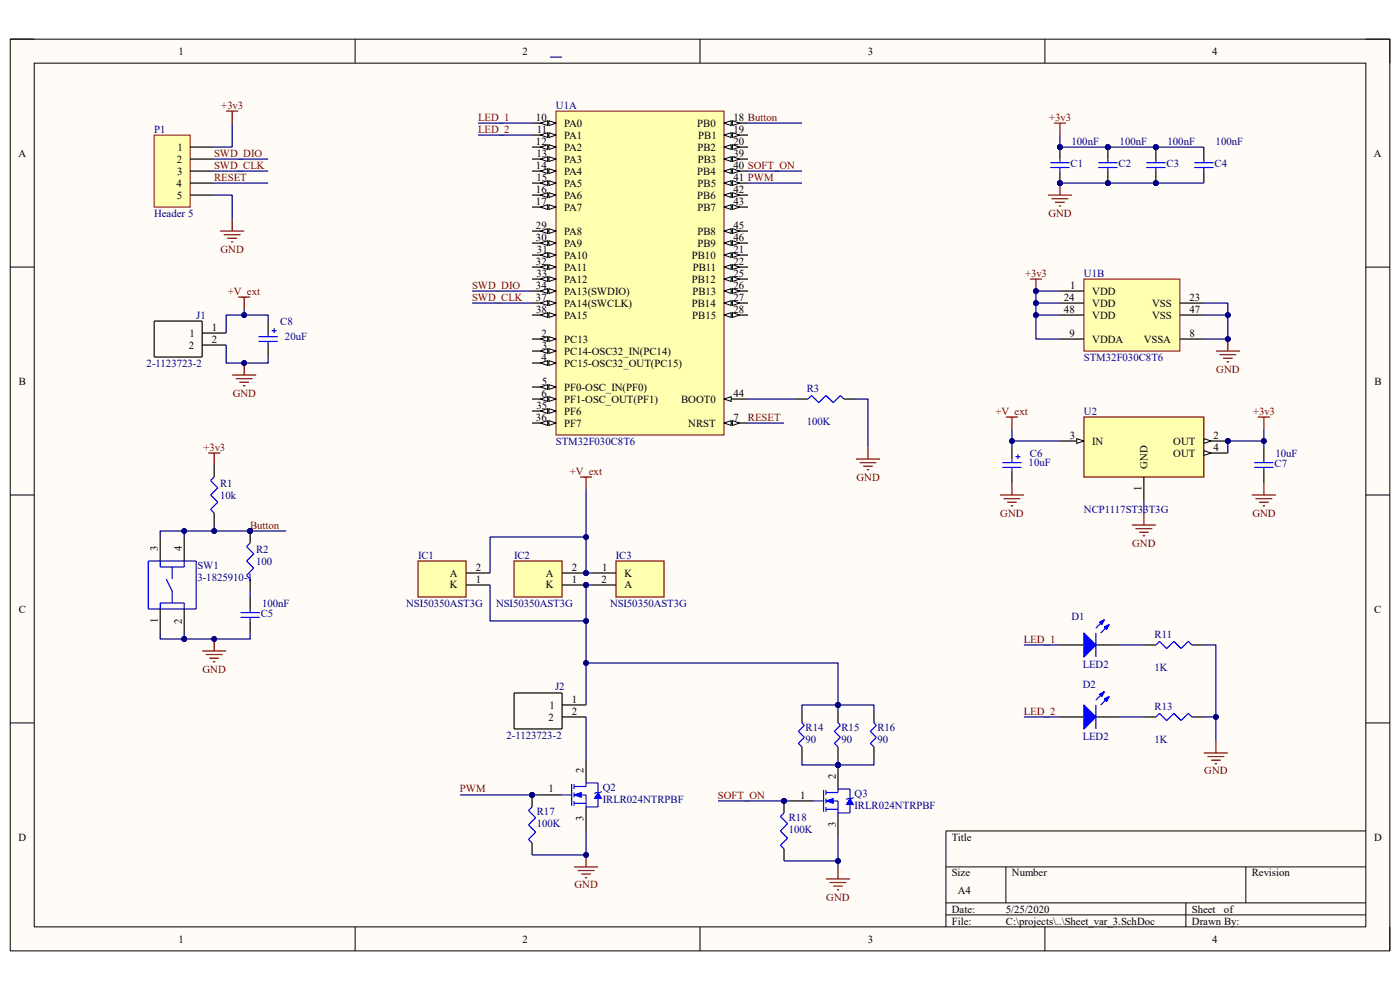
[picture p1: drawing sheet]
<svg xmlns="http://www.w3.org/2000/svg" width="297mm" height="210mm" viewBox="0 0 297 210" stroke-linecap="round" stroke-linejoin="round" font-family="sans-serif">
<defs><g id="words">
<g font-size="2.3">
<text x="37.9" y="11.6">1</text>
<text x="110.9" y="11.6">2</text>
<text x="184.1" y="11.6">3</text>
<text x="257.2" y="11.6">4</text>
<text x="113.7" y="25.6">10</text>
<text x="113.9" y="28.2">11</text>
<text x="119.7" y="26.9">PA0</text>
<text x="119.7" y="29.4">PA1</text>
<text x="147.9" y="26.9">PB0</text>
<text x="148.1" y="29.4">PB1</text>
<text x="155.6" y="25.6">18 Button</text>
<text x="155.6" y="28.2">19</text>
<text x="3.9" y="33.2">A</text>
<text x="37.5" y="34.5">2</text>
<text x="37.7" y="32">1</text>
<text x="113.7" y="30.7">12</text>
<text x="113.7" y="35.8">14</text>
<text x="113.8" y="33.2">13</text>
<text x="119.7" y="32">PA2</text>
<text x="119.7" y="34.5">PA3</text>
<text x="148" y="32">PB2</text>
<text x="148" y="34.5">PB3</text>
<text x="155.6" y="30.7">20</text>
<text x="155.6" y="33.2">39</text>
<text x="155.6" y="35.8">40 SOFT_ON</text>
<text x="291.5" y="33.2">A</text>
<text x="37.5" y="39.6">4</text>
<text x="37.6" y="37">3</text>
<text x="113.7" y="40.9">16</text>
<text x="113.8" y="38.3">15</text>
<text x="119.7" y="37">PA4</text>
<text x="119.7" y="39.6">PA5</text>
<text x="147.9" y="37">PB4</text>
<text x="148" y="39.6">PB5</text>
<text x="155.6" y="38.3">41 PWM</text>
<text x="155.6" y="40.9">42</text>
<text x="37.5" y="42.2">5</text>
<text x="113.7" y="43.4">17</text>
<text x="119.7" y="42.2">PA6</text>
<text x="119.7" y="44.7">PA7</text>
<text x="147.9" y="42.2">PB6</text>
<text x="148" y="44.7">PB7</text>
<text x="155.6" y="43.4">43</text>
<text x="113.7" y="48.5">29</text>
<text x="113.7" y="51.1">30</text>
<text x="113.9" y="53.6">31</text>
<text x="119.7" y="49.8">PA8</text>
<text x="119.7" y="52.3">PA9</text>
<text x="148" y="49.8">PB8</text>
<text x="148" y="52.3">PB9</text>
<text x="155.6" y="48.5">45</text>
<text x="155.6" y="51.1">46</text>
<text x="155.6" y="53.6">21</text>
<text x="113.7" y="56.1">32</text>
<text x="113.8" y="58.7">33</text>
<text x="119.7" y="54.9">PA10</text>
<text x="119.7" y="57.4">PA11</text>
<text x="119.7" y="59.9">PA12</text>
<text x="146.8" y="54.9">PB10</text>
<text x="146.8" y="59.9">PB12</text>
<text x="147" y="57.4">PB11</text>
<text x="155.6" y="56.1">22</text>
<text x="155.6" y="58.7">25</text>
<text x="113.7" y="61.3">34</text>
<text x="113.7" y="63.8">37</text>
<text x="119.7" y="62.5">PA13(SWDIO)</text>
<text x="119.7" y="65.1">PA14(SWCLK)</text>
<text x="146.8" y="65.1">PB14</text>
<text x="146.9" y="62.5">PB13</text>
<text x="155.6" y="61.3">26</text>
<text x="155.6" y="63.8">27</text>
<text x="225.7" y="63.8">24</text>
<text x="227" y="61.3">1</text>
<text x="231.7" y="62.5">VDD</text>
<text x="231.7" y="65.1">VDD</text>
<text x="244.4" y="65.1">VSS</text>
<text x="252.3" y="63.8">23</text>
<text x="40.2" y="71.4">1</text>
<text x="44.9" y="70.1">1</text>
<text x="113.7" y="66.3">38</text>
<text x="114.9" y="71.4">2</text>
<text x="119.7" y="67.6">PA15</text>
<text x="146.9" y="67.6">PB15</text>
<text x="155.6" y="66.3">28</text>
<text x="225.7" y="66.3">48</text>
<text x="226.9" y="71.4">9</text>
<text x="231.7" y="67.6">VDD</text>
<text x="244.4" y="67.6">VSS</text>
<text x="252.3" y="66.3">47</text>
<text x="252.3" y="71.4">8</text>
<text x="40" y="74">2</text>
<text x="44.9" y="72.7">2</text>
<text x="114.9" y="76.5">4</text>
<text x="115" y="74">3</text>
<text x="119.7" y="72.7">PC13</text>
<text x="119.7" y="75.2">PC14-OSC32_IN(PC14)</text>
<text x="119.7" y="77.8">PC15-OSC32_OUT(PC15)</text>
<text x="231.7" y="72.7">VDDA</text>
<text x="242.7" y="72.7">VSSA</text>
<text x="4" y="81.6">B</text>
<text x="114.9" y="81.6">5</text>
<text x="119.7" y="82.9">PF0-OSC_IN(PF0)</text>
<text x="291.6" y="81.6">B</text>
<text x="113.7" y="89.2">36</text>
<text x="113.8" y="86.7">35</text>
<text x="114.9" y="84.2">6</text>
<text x="119.7" y="85.4">PF1-OSC_OUT(PF1)</text>
<text x="119.7" y="88">PF6</text>
<text x="144.5" y="85.4">BOOT0</text>
<text x="155.6" y="84.2">44</text>
<text x="155.6" y="89.2">7</text>
<text x="119.7" y="90.5">PF7</text>
<text x="146" y="90.5">NRST</text>
<text x="226.9" y="93">3</text>
<text x="231.7" y="94.3">IN</text>
<text x="248.9" y="94.3">OUT</text>
<text x="257.4" y="93">2</text>
<text x="257.4" y="95.6">4</text>
<text x="243.5" y="99.4" transform="rotate(-90 243.5 99.4)">GND</text>
<text x="248.9" y="96.9">OUT</text>
<text x="242.2" y="104.1" transform="rotate(-90 242.2 104.1)">1</text>
<text x="33.5" y="117" transform="rotate(-90 33.5 117)">3</text>
<text x="38.6" y="117" transform="rotate(-90 38.6 117)">4</text>
<text x="95.4" y="124.8">K</text>
<text x="95.5" y="122.3">A</text>
<text x="100.9" y="123.6">1</text>
<text x="100.9" y="121">2</text>
<text x="115.8" y="124.8">K</text>
<text x="115.8" y="122.3">A</text>
<text x="121.3" y="123.6">1</text>
<text x="121.3" y="121">2</text>
<text x="127.6" y="123.6">2</text>
<text x="127.8" y="121">1</text>
<text x="132.5" y="122.3">K</text>
<text x="132.5" y="124.8">A</text>
<text x="4" y="130">C</text>
<text x="291.5" y="130">C</text>
<text x="33.5" y="132.1" transform="rotate(-90 33.5 132.1)">1</text>
<text x="38.6" y="132.3" transform="rotate(-90 38.6 132.3)">2</text>
<text x="121.3" y="149.1">1</text>
<text x="116.4" y="152.9">2</text>
<text x="116.6" y="150.3">1</text>
<text x="121.3" y="151.6">2</text>
<text x="123.8" y="164" transform="rotate(-90 123.8 164)">2</text>
<text x="177.3" y="165.3" transform="rotate(-90 177.3 165.3)">2</text>
<text x="116.3" y="168.1">1</text>
<text x="169.8" y="169.4">1</text>
<text x="3.9" y="178.3">D</text>
<text x="123.8" y="174.2" transform="rotate(-90 123.8 174.2)">3</text>
<text x="177.3" y="175.4" transform="rotate(-90 177.3 175.4)">3</text>
<text x="201.9" y="178.3">Title</text>
<text x="291.5" y="178.3">D</text>
<text x="201.9" y="185.9">Size</text>
<text x="214.7" y="185.9">Number</text>
<text x="265.5" y="185.9">Revision</text>
<text x="203.2" y="189.7">A4</text>
<text x="201.9" y="193.6">Date:</text>
<text x="201.9" y="196.1">File:</text>
<text x="213.4" y="193.6">5/25/2020</text>
<text x="213.4" y="196.1">C:\projects\..\Sheet_var_3.SchDoc</text>
<text x="252.9" y="193.6">Sheet</text>
<text x="252.9" y="196.1">Drawn By:</text>
<text x="259.7" y="193.6">of</text>
<text x="37.9" y="199.9">1</text>
<text x="110.9" y="199.9">2</text>
<text x="184.1" y="199.9">3</text>
<text x="257.2" y="199.9">4</text>
</g>
<g font-size="2.3" fill="#800000">
<text x="46.9" y="23.1">+3v3</text>
<text x="101.4" y="25.6">LED_1</text>
<text x="101.4" y="28.2">LED_2</text>
<text x="222.6" y="25.6">+3v3</text>
<text x="45.4" y="33.2">SWD_DIO</text>
<text x="45.4" y="35.8">SWD_CLK</text>
<text x="45.4" y="38.3">RESET</text>
<text x="222.4" y="46">GND</text>
<text x="46.8" y="53.6">GND</text>
<text x="217.5" y="58.7">+3v3</text>
<text x="48.3" y="62.5">+V_ext</text>
<text x="100.2" y="63.8">SWD_CLK</text>
<text x="100.2" y="61.3">SWD_DIO</text>
<text x="258" y="79">GND</text>
<text x="49.4" y="84.2">GND</text>
<text x="158.7" y="89.2">RESET</text>
<text x="211.2" y="88">+V_ext</text>
<text x="265.9" y="88">+3v3</text>
<text x="43.1" y="95.6">+3v3</text>
<text x="120.9" y="100.7">+V_ext</text>
<text x="181.7" y="101.9">GND</text>
<text x="53" y="112.1">Button</text>
<text x="212.2" y="109.6">GND</text>
<text x="265.7" y="109.6">GND</text>
<text x="240.2" y="116">GND</text>
<text x="217.2" y="136.3">LED_1</text>
<text x="43" y="142.7">GND</text>
<text x="217.2" y="151.6">LED_2</text>
<text x="255.5" y="164.3">GND</text>
<text x="97.6" y="168.1">PWM</text>
<text x="152.3" y="169.4">SOFT_ON</text>
<text x="121.9" y="188.5">GND</text>
<text x="175.3" y="191.1">GND</text>
</g>
<g font-size="2.3" fill="#000080">
<text x="117.9" y="23.1">U1A</text>
<text x="32.7" y="28.2">P1</text>
<text x="227.1" y="35.5">C1</text>
<text x="227.3" y="30.8">100nF</text>
<text x="237.3" y="35.5">C2</text>
<text x="237.5" y="30.8">100nF</text>
<text x="247.5" y="35.5">C3</text>
<text x="247.7" y="30.8">100nF</text>
<text x="257.7" y="35.5">C4</text>
<text x="257.9" y="30.8">100nF</text>
<text x="32.7" y="46">Header 5</text>
<text x="230" y="58.7">U1B</text>
<text x="41.6" y="67.6">J1</text>
<text x="59.4" y="68.9">C8</text>
<text x="31.1" y="77.8">2-1123723-2</text>
<text x="60.5" y="72.2">20uF</text>
<text x="230" y="76.5">STM32F030C8T6</text>
<text x="171.2" y="83.1">R3</text>
<text x="230" y="88">U2</text>
<text x="117.9" y="94.3">STM32F030C8T6</text>
<text x="171.2" y="90.3">100K</text>
<text x="218.2" y="98.9">10uF</text>
<text x="218.5" y="96.9">C6</text>
<text x="270.4" y="99.1">C7</text>
<text x="270.6" y="96.9">10uF</text>
<text x="46.7" y="105.8">10k</text>
<text x="46.7" y="103.2">R1</text>
<text x="230" y="108.8">NCP1117ST33T3G</text>
<text x="54.3" y="119.8">100</text>
<text x="54.3" y="117.2">R2</text>
<text x="88.7" y="118.5">IC1</text>
<text x="109.1" y="118.5">IC2</text>
<text x="130.7" y="118.5">IC3</text>
<text x="41.9" y="120.8">SW1</text>
<text x="41.9" y="123.3">3-1825910-1</text>
<text x="55.3" y="131">C5</text>
<text x="55.6" y="128.7">100nF</text>
<text x="86.1" y="128.7">NSI50350AST3G</text>
<text x="105.2" y="128.7">NSI50350AST3G</text>
<text x="129.4" y="128.7">NSI50350AST3G</text>
<text x="227.3" y="131.4">D1</text>
<text x="244.9" y="135.3">R11</text>
<text x="229.7" y="141.6">LED2</text>
<text x="244.9" y="142.4">1K</text>
<text x="117.8" y="146.5">J2</text>
<text x="229.7" y="146">D2</text>
<text x="170.9" y="155.2">R14</text>
<text x="178.5" y="155.2">R15</text>
<text x="186.1" y="155.2">R16</text>
<text x="244.9" y="150.6">R13</text>
<text x="107.4" y="156.7">2-1123723-2</text>
<text x="170.9" y="157.7">90</text>
<text x="178.5" y="157.7">90</text>
<text x="186.1" y="157.7">90</text>
<text x="229.7" y="156.9">LED2</text>
<text x="244.9" y="157.7">1K</text>
<text x="127.9" y="167.9">Q2</text>
<text x="113.9" y="173">R17</text>
<text x="127.9" y="170.4">IRLR024NTRPBF</text>
<text x="181.3" y="169.2">Q3</text>
<text x="181.3" y="171.7">IRLR024NTRPBF</text>
<text x="113.9" y="175.5">100K</text>
<text x="167.3" y="176.8">100K</text>
<text x="167.3" y="174.2">R18</text>
</g>
</g></defs>
<path d="M2.2 8.3h292.7v193.4h-292.7z" fill-rule="evenodd" fill="#fffcf8"/>
<path d="M2.2 8.3h292.7v193.4h-292.7z" fill="none" stroke="#000" stroke-width=".21"/>
<path d="M7.3 13.4h282.5v183.2h-282.5z" fill-rule="evenodd" fill="#fffcf8"/>
<g fill="none" stroke="#000" stroke-width=".21">
<path d="M2.2 8.3h5.1M7.3 13.4h282.5v183.2h-282.5zM75.3 8.3v5.1M148.5 8.3v5.1M221.7 8.3v5.1M289.8 8.3h5.1v5.1M2.2 56.7h5.1M289.8 56.7h5.1M2.2 105h5.1M289.8 105h5.1M2.2 153.4h5.1M289.8 153.4h5.1"/>
<path d="M289.8 176.3h-89.1v20.3M75.3 196.6v5.1M148.5 196.6v5.1M200.7 183.9h89.1M200.7 191.5h89.1M200.7 194.1h89.1M213.4 183.9v7.6M221.7 196.6v5.1M251.6 191.5v5.1M264.3 183.9v7.6M294.9 196.6v5.1"/>
</g>
<path d="M118 23.6h35.6v68.7h-35.6z" fill-rule="evenodd" fill="#ffffb0"/>
<path d="M118 23.6h35.6v68.7h-35.6z" fill="none" stroke="#800000" stroke-width=".21"/>
<path d="M112.9 26.1h5.1" fill="none" stroke="#000" stroke-width=".25"/>
<path d="M116.4 25.6l1.6 .5-1.6 .5z" fill="#f8fcff"/>
<path d="M116.4 25.6l1.6 .5-1.6 .5z" fill="none" stroke="#000" stroke-width=".21"/>
<path d="M114.7 26.1l1.5-.5v1z" fill="#f8fcff"/>
<path d="M114.7 26.1l1.5-.5v1z" fill="none" stroke="#000" stroke-width=".21"/>
<path d="M112.9 28.7h5.1" fill="none" stroke="#000" stroke-width=".25"/>
<path d="M116.4 28.2l1.6 .5-1.6 .5z" fill="#f8fcff"/>
<path d="M116.4 28.2l1.6 .5-1.6 .5z" fill="none" stroke="#000" stroke-width=".21"/>
<path d="M114.7 28.7l1.5-.5v1z" fill="#f8fcff"/>
<path d="M114.7 28.7l1.5-.5v1z" fill="none" stroke="#000" stroke-width=".21"/>
<path d="M112.9 31.2h5.1" fill="none" stroke="#000" stroke-width=".25"/>
<path d="M116.4 30.7l1.6 .5-1.6 .5z" fill="#f8fcff"/>
<path d="M116.4 30.7l1.6 .5-1.6 .5z" fill="none" stroke="#000" stroke-width=".21"/>
<path d="M114.7 31.2l1.5-.5v1z" fill="#f8fcff"/>
<path d="M114.7 31.2l1.5-.5v1z" fill="none" stroke="#000" stroke-width=".21"/>
<path d="M112.9 33.8h5.1" fill="none" stroke="#000" stroke-width=".25"/>
<path d="M116.4 33.2l1.6 .6-1.6 .5z" fill="#f8fcff"/>
<path d="M116.4 33.2l1.6 .6-1.6 .5z" fill="none" stroke="#000" stroke-width=".21"/>
<path d="M114.7 33.8l1.5-.6v1.1z" fill="#f8fcff"/>
<path d="M114.7 33.8l1.5-.6v1.1z" fill="none" stroke="#000" stroke-width=".21"/>
<path d="M112.9 36.3h5.1" fill="none" stroke="#000" stroke-width=".25"/>
<path d="M116.4 35.8l1.6 .5-1.6 .5z" fill="#f8fcff"/>
<path d="M116.4 35.8l1.6 .5-1.6 .5z" fill="none" stroke="#000" stroke-width=".21"/>
<path d="M114.7 36.3l1.5-.5v1z" fill="#f8fcff"/>
<path d="M114.7 36.3l1.5-.5v1z" fill="none" stroke="#000" stroke-width=".21"/>
<path d="M112.9 38.8h5.1" fill="none" stroke="#000" stroke-width=".25"/>
<path d="M116.4 38.3l1.6 .5-1.6 .5z" fill="#f8fcff"/>
<path d="M116.4 38.3l1.6 .5-1.6 .5z" fill="none" stroke="#000" stroke-width=".21"/>
<path d="M114.7 38.8l1.5-.5v1z" fill="#f8fcff"/>
<path d="M114.7 38.8l1.5-.5v1z" fill="none" stroke="#000" stroke-width=".21"/>
<path d="M112.9 41.4h5.1" fill="none" stroke="#000" stroke-width=".25"/>
<path d="M116.4 40.9l1.6 .5-1.6 .5z" fill="#f8fcff"/>
<path d="M116.4 40.9l1.6 .5-1.6 .5z" fill="none" stroke="#000" stroke-width=".21"/>
<path d="M114.7 41.4l1.5-.5v1z" fill="#f8fcff"/>
<path d="M114.7 41.4l1.5-.5v1z" fill="none" stroke="#000" stroke-width=".21"/>
<path d="M112.9 43.9h5.1" fill="none" stroke="#000" stroke-width=".25"/>
<path d="M116.4 43.4l1.6 .5-1.6 .5z" fill="#f8fcff"/>
<path d="M116.4 43.4l1.6 .5-1.6 .5z" fill="none" stroke="#000" stroke-width=".21"/>
<path d="M114.7 43.9l1.5-.5v1z" fill="#f8fcff"/>
<path d="M114.7 43.9l1.5-.5v1z" fill="none" stroke="#000" stroke-width=".21"/>
<path d="M112.9 49h5.1" fill="none" stroke="#000" stroke-width=".25"/>
<path d="M116.4 48.5l1.6 .5-1.6 .5z" fill="#f8fcff"/>
<path d="M116.4 48.5l1.6 .5-1.6 .5z" fill="none" stroke="#000" stroke-width=".21"/>
<path d="M114.7 49l1.5-.5v1z" fill="#f8fcff"/>
<path d="M114.7 49l1.5-.5v1z" fill="none" stroke="#000" stroke-width=".21"/>
<path d="M112.9 51.6h5.1" fill="none" stroke="#000" stroke-width=".25"/>
<path d="M116.4 51.1l1.6 .5-1.6 .5z" fill="#f8fcff"/>
<path d="M116.4 51.1l1.6 .5-1.6 .5z" fill="none" stroke="#000" stroke-width=".21"/>
<path d="M114.7 51.6l1.5-.5v1z" fill="#f8fcff"/>
<path d="M114.7 51.6l1.5-.5v1z" fill="none" stroke="#000" stroke-width=".21"/>
<path d="M112.9 54.1h5.1" fill="none" stroke="#000" stroke-width=".25"/>
<path d="M116.4 53.6l1.6 .5-1.6 .5z" fill="#f8fcff"/>
<path d="M116.4 53.6l1.6 .5-1.6 .5z" fill="none" stroke="#000" stroke-width=".21"/>
<path d="M114.7 54.1l1.5-.5v1z" fill="#f8fcff"/>
<path d="M114.7 54.1l1.5-.5v1z" fill="none" stroke="#000" stroke-width=".21"/>
<path d="M112.9 56.7h5.1" fill="none" stroke="#000" stroke-width=".25"/>
<path d="M116.4 56.1l1.6 .6-1.6 .5z" fill="#f8fcff"/>
<path d="M116.4 56.1l1.6 .6-1.6 .5z" fill="none" stroke="#000" stroke-width=".21"/>
<path d="M114.7 56.7l1.5-.6v1.1z" fill="#f8fcff"/>
<path d="M114.7 56.7l1.5-.6v1.1z" fill="none" stroke="#000" stroke-width=".21"/>
<path d="M112.9 59.2h5.1" fill="none" stroke="#000" stroke-width=".25"/>
<path d="M116.4 58.7l1.6 .5-1.6 .5z" fill="#f8fcff"/>
<path d="M116.4 58.7l1.6 .5-1.6 .5z" fill="none" stroke="#000" stroke-width=".21"/>
<path d="M114.7 59.2l1.5-.5v1z" fill="#f8fcff"/>
<path d="M114.7 59.2l1.5-.5v1z" fill="none" stroke="#000" stroke-width=".21"/>
<path d="M112.9 61.7h5.1" fill="none" stroke="#000" stroke-width=".25"/>
<path d="M116.4 61.2l1.6 .5-1.6 .6z" fill="#f8fcff"/>
<path d="M116.4 61.2l1.6 .5-1.6 .6z" fill="none" stroke="#000" stroke-width=".21"/>
<path d="M114.7 61.7l1.5-.5v1.1z" fill="#f8fcff"/>
<path d="M114.7 61.7l1.5-.5v1.1z" fill="none" stroke="#000" stroke-width=".21"/>
<path d="M112.9 64.3h5.1" fill="none" stroke="#000" stroke-width=".25"/>
<path d="M116.4 63.8l1.6 .5-1.6 .5z" fill="#f8fcff"/>
<path d="M116.4 63.8l1.6 .5-1.6 .5z" fill="none" stroke="#000" stroke-width=".21"/>
<path d="M114.7 64.3l1.5-.5v1z" fill="#f8fcff"/>
<path d="M114.7 64.3l1.5-.5v1z" fill="none" stroke="#000" stroke-width=".21"/>
<path d="M112.9 66.8h5.1" fill="none" stroke="#000" stroke-width=".25"/>
<path d="M116.4 66.3l1.6 .5-1.6 .5z" fill="#f8fcff"/>
<path d="M116.4 66.3l1.6 .5-1.6 .5z" fill="none" stroke="#000" stroke-width=".21"/>
<path d="M114.7 66.8l1.5-.5v1z" fill="#f8fcff"/>
<path d="M114.7 66.8l1.5-.5v1z" fill="none" stroke="#000" stroke-width=".21"/>
<path d="M153.6 26.1h5.1" fill="none" stroke="#000" stroke-width=".25"/>
<path d="M153.6 26.1l1.5-.5v1z" fill="#f8fcff"/>
<path d="M153.6 26.1l1.5-.5v1z" fill="none" stroke="#000" stroke-width=".21"/>
<path d="M155.4 25.6l1.5 .5-1.5 .5z" fill="#f8fcff"/>
<path d="M155.4 25.6l1.5 .5-1.5 .5z" fill="none" stroke="#000" stroke-width=".21"/>
<path d="M153.6 28.7h5.1" fill="none" stroke="#000" stroke-width=".25"/>
<path d="M153.6 28.7l1.5-.5v1z" fill="#f8fcff"/>
<path d="M153.6 28.7l1.5-.5v1z" fill="none" stroke="#000" stroke-width=".21"/>
<path d="M155.4 28.2l1.5 .5-1.5 .5z" fill="#f8fcff"/>
<path d="M155.4 28.2l1.5 .5-1.5 .5z" fill="none" stroke="#000" stroke-width=".21"/>
<path d="M153.6 31.2h5.1" fill="none" stroke="#000" stroke-width=".25"/>
<path d="M153.6 31.2l1.5-.5v1z" fill="#f8fcff"/>
<path d="M153.6 31.2l1.5-.5v1z" fill="none" stroke="#000" stroke-width=".21"/>
<path d="M155.4 30.7l1.5 .5-1.5 .5z" fill="#f8fcff"/>
<path d="M155.4 30.7l1.5 .5-1.5 .5z" fill="none" stroke="#000" stroke-width=".21"/>
<path d="M153.6 33.8h5.1" fill="none" stroke="#000" stroke-width=".25"/>
<path d="M153.6 33.8l1.5-.6v1.1z" fill="#f8fcff"/>
<path d="M153.6 33.8l1.5-.6v1.1z" fill="none" stroke="#000" stroke-width=".21"/>
<path d="M155.4 33.2l1.5 .6-1.5 .5z" fill="#f8fcff"/>
<path d="M155.4 33.2l1.5 .6-1.5 .5z" fill="none" stroke="#000" stroke-width=".21"/>
<path d="M153.6 36.3h5.1" fill="none" stroke="#000" stroke-width=".25"/>
<path d="M153.6 36.3l1.5-.5v1z" fill="#f8fcff"/>
<path d="M153.6 36.3l1.5-.5v1z" fill="none" stroke="#000" stroke-width=".21"/>
<path d="M155.4 35.8l1.5 .5-1.5 .5z" fill="#f8fcff"/>
<path d="M155.4 35.8l1.5 .5-1.5 .5z" fill="none" stroke="#000" stroke-width=".21"/>
<path d="M153.6 38.8h5.1" fill="none" stroke="#000" stroke-width=".25"/>
<path d="M153.6 38.8l1.5-.5v1z" fill="#f8fcff"/>
<path d="M153.6 38.8l1.5-.5v1z" fill="none" stroke="#000" stroke-width=".21"/>
<path d="M155.4 38.3l1.5 .5-1.5 .5z" fill="#f8fcff"/>
<path d="M155.4 38.3l1.5 .5-1.5 .5z" fill="none" stroke="#000" stroke-width=".21"/>
<path d="M153.6 41.4h5.1" fill="none" stroke="#000" stroke-width=".25"/>
<path d="M153.6 41.4l1.5-.5v1z" fill="#f8fcff"/>
<path d="M153.6 41.4l1.5-.5v1z" fill="none" stroke="#000" stroke-width=".21"/>
<path d="M155.4 40.9l1.5 .5-1.5 .5z" fill="#f8fcff"/>
<path d="M155.4 40.9l1.5 .5-1.5 .5z" fill="none" stroke="#000" stroke-width=".21"/>
<path d="M153.6 43.9h5.1" fill="none" stroke="#000" stroke-width=".25"/>
<path d="M153.6 43.9l1.5-.5v1z" fill="#f8fcff"/>
<path d="M153.6 43.9l1.5-.5v1z" fill="none" stroke="#000" stroke-width=".21"/>
<path d="M155.4 43.4l1.5 .5-1.5 .5z" fill="#f8fcff"/>
<path d="M155.4 43.4l1.5 .5-1.5 .5z" fill="none" stroke="#000" stroke-width=".21"/>
<path d="M153.6 49h5.1" fill="none" stroke="#000" stroke-width=".25"/>
<path d="M153.6 49l1.5-.5v1z" fill="#f8fcff"/>
<path d="M153.6 49l1.5-.5v1z" fill="none" stroke="#000" stroke-width=".21"/>
<path d="M155.4 48.5l1.5 .5-1.5 .5z" fill="#f8fcff"/>
<path d="M155.4 48.5l1.5 .5-1.5 .5z" fill="none" stroke="#000" stroke-width=".21"/>
<path d="M153.6 51.6h5.1" fill="none" stroke="#000" stroke-width=".25"/>
<path d="M153.6 51.6l1.5-.5v1z" fill="#f8fcff"/>
<path d="M153.6 51.6l1.5-.5v1z" fill="none" stroke="#000" stroke-width=".21"/>
<path d="M155.4 51.1l1.5 .5-1.5 .5z" fill="#f8fcff"/>
<path d="M155.4 51.1l1.5 .5-1.5 .5z" fill="none" stroke="#000" stroke-width=".21"/>
<path d="M153.6 54.1h5.1" fill="none" stroke="#000" stroke-width=".25"/>
<path d="M153.6 54.1l1.5-.5v1z" fill="#f8fcff"/>
<path d="M153.6 54.1l1.5-.5v1z" fill="none" stroke="#000" stroke-width=".21"/>
<path d="M155.4 53.6l1.5 .5-1.5 .5z" fill="#f8fcff"/>
<path d="M155.4 53.6l1.5 .5-1.5 .5z" fill="none" stroke="#000" stroke-width=".21"/>
<path d="M153.6 56.7h5.1" fill="none" stroke="#000" stroke-width=".25"/>
<path d="M153.6 56.7l1.5-.6v1.1z" fill="#f8fcff"/>
<path d="M153.6 56.7l1.5-.6v1.1z" fill="none" stroke="#000" stroke-width=".21"/>
<path d="M155.4 56.1l1.5 .6-1.5 .5z" fill="#f8fcff"/>
<path d="M155.4 56.1l1.5 .6-1.5 .5z" fill="none" stroke="#000" stroke-width=".21"/>
<path d="M153.6 59.2h5.1" fill="none" stroke="#000" stroke-width=".25"/>
<path d="M153.6 59.2l1.5-.5v1z" fill="#f8fcff"/>
<path d="M153.6 59.2l1.5-.5v1z" fill="none" stroke="#000" stroke-width=".21"/>
<path d="M155.4 58.7l1.5 .5-1.5 .5z" fill="#f8fcff"/>
<path d="M155.4 58.7l1.5 .5-1.5 .5z" fill="none" stroke="#000" stroke-width=".21"/>
<path d="M153.6 61.7h5.1" fill="none" stroke="#000" stroke-width=".25"/>
<path d="M153.6 61.7l1.5-.5v1.1z" fill="#f8fcff"/>
<path d="M153.6 61.7l1.5-.5v1.1z" fill="none" stroke="#000" stroke-width=".21"/>
<path d="M155.4 61.2l1.5 .5-1.5 .6z" fill="#f8fcff"/>
<path d="M155.4 61.2l1.5 .5-1.5 .6z" fill="none" stroke="#000" stroke-width=".21"/>
<path d="M153.6 64.3h5.1" fill="none" stroke="#000" stroke-width=".25"/>
<path d="M153.6 64.3l1.5-.5v1z" fill="#f8fcff"/>
<path d="M153.6 64.3l1.5-.5v1z" fill="none" stroke="#000" stroke-width=".21"/>
<path d="M155.4 63.8l1.5 .5-1.5 .5z" fill="#f8fcff"/>
<path d="M155.4 63.8l1.5 .5-1.5 .5z" fill="none" stroke="#000" stroke-width=".21"/>
<path d="M153.6 66.8h5.1" fill="none" stroke="#000" stroke-width=".25"/>
<path d="M153.6 66.8l1.5-.5v1z" fill="#f8fcff"/>
<path d="M153.6 66.8l1.5-.5v1z" fill="none" stroke="#000" stroke-width=".21"/>
<path d="M155.4 66.3l1.5 .5-1.5 .5z" fill="#f8fcff"/>
<path d="M155.4 66.3l1.5 .5-1.5 .5z" fill="none" stroke="#000" stroke-width=".21"/>
<path d="M112.9 71.9h5.1" fill="none" stroke="#000" stroke-width=".25"/>
<path d="M116.4 71.4l1.6 .5-1.6 .5z" fill="#f8fcff"/>
<path d="M116.4 71.4l1.6 .5-1.6 .5z" fill="none" stroke="#000" stroke-width=".21"/>
<path d="M114.7 71.9l1.5-.5v1z" fill="#f8fcff"/>
<path d="M114.7 71.9l1.5-.5v1z" fill="none" stroke="#000" stroke-width=".21"/>
<path d="M112.9 74.5h5.1" fill="none" stroke="#000" stroke-width=".25"/>
<path d="M116.4 74l1.6 .5-1.6 .5z" fill="#f8fcff"/>
<path d="M116.4 74l1.6 .5-1.6 .5z" fill="none" stroke="#000" stroke-width=".21"/>
<path d="M114.7 74.5l1.5-.5v1z" fill="#f8fcff"/>
<path d="M114.7 74.5l1.5-.5v1z" fill="none" stroke="#000" stroke-width=".21"/>
<path d="M112.9 77h5.1" fill="none" stroke="#000" stroke-width=".25"/>
<path d="M116.4 76.5l1.6 .5-1.6 .5z" fill="#f8fcff"/>
<path d="M116.4 76.5l1.6 .5-1.6 .5z" fill="none" stroke="#000" stroke-width=".21"/>
<path d="M114.7 77l1.5-.5v1z" fill="#f8fcff"/>
<path d="M114.7 77l1.5-.5v1z" fill="none" stroke="#000" stroke-width=".21"/>
<path d="M153.6 84.7h5.1" fill="none" stroke="#000" stroke-width=".25"/>
<path d="M153.6 84.7l1.5-.6v1.1z" fill="#f8fcff"/>
<path d="M153.6 84.7l1.5-.6v1.1z" fill="none" stroke="#000" stroke-width=".21"/>
<path d="M153.6 89.7h5.1" fill="none" stroke="#000" stroke-width=".25"/>
<path d="M153.6 89.7l1.5-.5v1z" fill="#f8fcff"/>
<path d="M153.6 89.7l1.5-.5v1z" fill="none" stroke="#000" stroke-width=".21"/>
<path d="M155.4 89.2l1.5 .5-1.5 .5z" fill="#f8fcff"/>
<path d="M155.4 89.2l1.5 .5-1.5 .5z" fill="none" stroke="#000" stroke-width=".21"/>
<path d="M112.9 82.1h5.1" fill="none" stroke="#000" stroke-width=".25"/>
<path d="M116.4 81.6l1.6 .5-1.6 .5z" fill="#f8fcff"/>
<path d="M116.4 81.6l1.6 .5-1.6 .5z" fill="none" stroke="#000" stroke-width=".21"/>
<path d="M114.7 82.1l1.5-.5v1z" fill="#f8fcff"/>
<path d="M114.7 82.1l1.5-.5v1z" fill="none" stroke="#000" stroke-width=".21"/>
<path d="M112.9 84.7h5.1" fill="none" stroke="#000" stroke-width=".25"/>
<path d="M116.4 84.1l1.6 .6-1.6 .5z" fill="#f8fcff"/>
<path d="M116.4 84.1l1.6 .6-1.6 .5z" fill="none" stroke="#000" stroke-width=".21"/>
<path d="M114.7 84.7l1.5-.6v1.1z" fill="#f8fcff"/>
<path d="M114.7 84.7l1.5-.6v1.1z" fill="none" stroke="#000" stroke-width=".21"/>
<path d="M112.9 87.2h5.1" fill="none" stroke="#000" stroke-width=".25"/>
<path d="M116.4 86.7l1.6 .5-1.6 .5z" fill="#f8fcff"/>
<path d="M116.4 86.7l1.6 .5-1.6 .5z" fill="none" stroke="#000" stroke-width=".21"/>
<path d="M114.7 87.2l1.5-.5v1z" fill="#f8fcff"/>
<path d="M114.7 87.2l1.5-.5v1z" fill="none" stroke="#000" stroke-width=".21"/>
<path d="M112.9 89.7h5.1" fill="none" stroke="#000" stroke-width=".25"/>
<path d="M116.4 89.2l1.6 .5-1.6 .5z" fill="#f8fcff"/>
<path d="M116.4 89.2l1.6 .5-1.6 .5z" fill="none" stroke="#000" stroke-width=".21"/>
<path d="M114.7 89.7l1.5-.5v1z" fill="#f8fcff"/>
<path d="M114.7 89.7l1.5-.5v1z" fill="none" stroke="#000" stroke-width=".21"/>
<path d="M230 59.2h20.3v15.3h-20.3z" fill-rule="evenodd" fill="#ffffb0"/>
<path d="M230 59.2h20.3v15.3h-20.3z" fill="none" stroke="#800000" stroke-width=".21"/>
<path d="M224.9 61.7h5.1M224.9 64.3h5.1M224.9 66.8h5.1M224.9 71.9h5.1M250.3 64.3h5.1M250.3 66.8h5.1M250.3 71.9h5.1" fill="none" stroke="#000" stroke-width=".25"/>
<path d="M257.9 74.5h5.1M258.7 75.2h3.6M259.5 76h2M260.2 76.8h.5M260.5 71.9v2.6" fill="none" stroke="#800000" stroke-width=".25"/>
<circle cx="260.5" cy="71.9" r=".51" fill="#000080"/>
<circle cx="260.5" cy="71.9" r=".51" fill="none" stroke="#000080" stroke-width=".21"/>
<path d="M218.5 59.2h2.5M219.8 59.2v2.5" fill="none" stroke="#800000" stroke-width=".25"/>
<circle cx="219.8" cy="61.7" r=".51" fill="#000080"/>
<circle cx="219.8" cy="61.7" r=".51" fill="none" stroke="#000080" stroke-width=".21"/>
<circle cx="224.9" cy="38.8" r=".51" fill="#000080"/>
<circle cx="224.9" cy="38.8" r=".51" fill="none" stroke="#000080" stroke-width=".21"/>
<circle cx="224.9" cy="31.2" r=".51" fill="#000080"/>
<circle cx="224.9" cy="31.2" r=".51" fill="none" stroke="#000080" stroke-width=".21"/>
<path d="M224.9 36.3v2.5" fill="none" stroke="#000" stroke-width=".25"/>
<circle cx="224.9" cy="38.8" r=".51" fill="#000080"/>
<circle cx="224.9" cy="38.8" r=".51" fill="none" stroke="#000080" stroke-width=".21"/>
<path d="M224.9 31.2v2.6" fill="none" stroke="#000" stroke-width=".25"/>
<circle cx="224.9" cy="31.2" r=".51" fill="#000080"/>
<circle cx="224.9" cy="31.2" r=".51" fill="none" stroke="#000080" stroke-width=".21"/>
<path d="M222.8 34.5h4.1M222.8 35.5h4.1M224.9 33.8v.7M224.9 35.5v.8" fill="none" stroke="#00f" stroke-width=".25"/>
<path d="M224.9 38.8v2.6M222.3 41.4h5.1M223.1 42.2h3.5M223.8 42.9h2.1M224.6 43.7h.5" fill="none" stroke="#800000" stroke-width=".25"/>
<circle cx="224.9" cy="38.8" r=".51" fill="#000080"/>
<circle cx="224.9" cy="38.8" r=".51" fill="none" stroke="#000080" stroke-width=".21"/>
<path d="M223.6 26.1h2.5M224.9 26.1v2.6" fill="none" stroke="#800000" stroke-width=".25"/>
<path d="M255.4 31.2v2.6M255.4 36.3v2.5" fill="none" stroke="#000" stroke-width=".25"/>
<path d="M253.4 34.5h4M253.4 35.5h4M255.4 33.8v.7M255.4 35.5v.8" fill="none" stroke="#00f" stroke-width=".25"/>
<circle cx="235" cy="38.8" r=".51" fill="#000080"/>
<circle cx="235" cy="38.8" r=".51" fill="none" stroke="#000080" stroke-width=".21"/>
<circle cx="235" cy="31.2" r=".51" fill="#000080"/>
<circle cx="235" cy="31.2" r=".51" fill="none" stroke="#000080" stroke-width=".21"/>
<path d="M235 36.3v2.5" fill="none" stroke="#000" stroke-width=".25"/>
<circle cx="235" cy="38.8" r=".51" fill="#000080"/>
<circle cx="235" cy="38.8" r=".51" fill="none" stroke="#000080" stroke-width=".21"/>
<path d="M235 31.2v2.6" fill="none" stroke="#000" stroke-width=".25"/>
<circle cx="235" cy="31.2" r=".51" fill="#000080"/>
<circle cx="235" cy="31.2" r=".51" fill="none" stroke="#000080" stroke-width=".21"/>
<path d="M233 34.5h4.1M233 35.5h4.1M235 33.8v.7M235 35.5v.8" fill="none" stroke="#00f" stroke-width=".25"/>
<circle cx="245.2" cy="38.8" r=".51" fill="#000080"/>
<circle cx="245.2" cy="38.8" r=".51" fill="none" stroke="#000080" stroke-width=".21"/>
<circle cx="245.2" cy="31.2" r=".51" fill="#000080"/>
<circle cx="245.2" cy="31.2" r=".51" fill="none" stroke="#000080" stroke-width=".21"/>
<path d="M245.2 36.3v2.5" fill="none" stroke="#000" stroke-width=".25"/>
<circle cx="245.2" cy="38.8" r=".51" fill="#000080"/>
<circle cx="245.2" cy="38.8" r=".51" fill="none" stroke="#000080" stroke-width=".21"/>
<path d="M245.2 31.2v2.6" fill="none" stroke="#000" stroke-width=".25"/>
<circle cx="245.2" cy="31.2" r=".51" fill="#000080"/>
<circle cx="245.2" cy="31.2" r=".51" fill="none" stroke="#000080" stroke-width=".21"/>
<path d="M243.2 34.5h4.1M243.2 35.5h4.1M245.2 33.8v.7M245.2 35.5v.8" fill="none" stroke="#00f" stroke-width=".25"/>
<path d="M32.7 28.7h7.6v15.2h-7.6z" fill-rule="evenodd" fill="#ffffb0"/>
<path d="M32.7 28.7h7.6v15.2h-7.6z" fill="none" stroke="#800000" stroke-width=".21"/>
<path d="M40.3 31.2h5.1M40.3 33.8h5.1M40.3 36.3h5.1M40.3 38.8h5.1M40.3 41.4h5.1" fill="none" stroke="#000" stroke-width=".25"/>
<path d="M48 23.6h2.5M49.3 23.6v2.5M46.7 49h5.1M47.5 49.8h3.5M48.2 50.5h2.1M49 51.3h.5M49.3 46.5v2.5" fill="none" stroke="#800000" stroke-width=".25"/>
<circle cx="260.5" cy="93.6" r=".51" fill="#000080"/>
<circle cx="260.5" cy="93.6" r=".51" fill="none" stroke="#000080" stroke-width=".21"/>
<path d="M230 88.5h25.4v12.7h-25.4z" fill-rule="evenodd" fill="#ffffb0"/>
<path d="M230 88.5h25.4v12.7h-25.4z" fill="none" stroke="#800000" stroke-width=".25"/>
<path d="M224.9 93.6h5.1" fill="none" stroke="#000" stroke-width=".25"/>
<path d="M228.4 93l1.6 .6-1.6 .5z" fill="#f8fcff"/>
<path d="M228.4 93l1.6 .6-1.6 .5z" fill="none" stroke="#000" stroke-width=".21"/>
<path d="M255.4 93.6h5.1" fill="none" stroke="#000" stroke-width=".25"/>
<path d="M255.4 93l1.5 .6-1.5 .5z" fill="#f8fcff"/>
<path d="M255.4 93l1.5 .6-1.5 .5z" fill="none" stroke="#000" stroke-width=".21"/>
<circle cx="260.5" cy="93.6" r=".51" fill="#000080"/>
<circle cx="260.5" cy="93.6" r=".51" fill="none" stroke="#000080" stroke-width=".21"/>
<path d="M255.4 96.1h5.1" fill="none" stroke="#000" stroke-width=".25"/>
<path d="M255.4 95.6l1.5 .5-1.5 .5z" fill="#f8fcff"/>
<path d="M255.4 95.6l1.5 .5-1.5 .5z" fill="none" stroke="#000" stroke-width=".21"/>
<path d="M268.1 94.8v2.6M268.1 99.9v2.6M242.7 101.2v5.1" fill="none" stroke="#000" stroke-width=".25"/>
<g fill="none" stroke="#800000" stroke-width=".25">
<path d="M49.3 79.6h5M50.5 63h2.6M51.8 63v2.6M51.8 77v2.6M50 80.3h3.6M50.8 81.1h2M51.5 81.8h.6M213.4 88.5h2.6M214.7 88.5v2.5M266.8 88.5h2.6M268.1 88.5v2.5M212.1 105h5.1"/>
<path d="M212.9 105.8h3.6M213.7 106.5h2M214.4 107.3h.5M214.7 102.5v2.5M240.1 111.4h5.1M240.9 112.1h3.6M241.7 112.9h2M242.4 113.7h.5M242.7 108.8v2.6M265.6 105h5.1M266.3 105.8h3.6M267.1 106.5h2"/>
<path d="M267.9 107.3h.5M268.1 102.5v2.5"/>
</g>
<path d="M266.1 98.1h4.1M266.1 99.2h4.1M268.1 97.4v.7M268.1 99.2v.7" fill="none" stroke="#00f" stroke-width=".25"/>
<circle cx="51.8" cy="77" r=".51" fill="#000080"/>
<circle cx="51.8" cy="77" r=".51" fill="none" stroke="#000080" stroke-width=".21"/>
<path d="M224.9 136.8h5.1M232.5 136.8h5.1" fill="none" stroke="#000" stroke-width=".25"/>
<path d="M230 134.3l2.5 2.5-2.5 2.6z" fill="#00f"/>
<path d="M230 134.3l2.5 2.5-2.5 2.6zM234.3 131.5l-1.8 1.8M235.3 132.5l-1.8 1.8" fill="none" stroke="#00f" stroke-width=".25"/>
<path d="M234.3 133l1-.5-.5 1z" fill="#00f"/>
<path d="M234.3 133l1-.5-.5 1z" fill="none" stroke="#00f" stroke-width=".25"/>
<path d="M233.3 132l1-.5-.5 1z" fill="#00f"/>
<path d="M232.5 134.3v5.1M233.3 132l1-.5-.5 1z" fill="none" stroke="#00f" stroke-width=".25"/>
<path d="M224.9 152.1h5.1M232.5 152.1h5.1" fill="none" stroke="#000" stroke-width=".25"/>
<path d="M230 149.6l2.5 2.5-2.5 2.5z" fill="#00f"/>
<path d="M230 149.6l2.5 2.5-2.5 2.5zM234.3 146.7l-1.8 1.8M235.3 147.8l-1.8 1.8" fill="none" stroke="#00f" stroke-width=".25"/>
<path d="M234.3 148.3l1-.5-.5 1z" fill="#00f"/>
<path d="M234.3 148.3l1-.5-.5 1z" fill="none" stroke="#00f" stroke-width=".25"/>
<path d="M233.3 147.3l1-.6-.5 1.1z" fill="#00f"/>
<path d="M171.4 84.7l.8-.8 1.5 1.5 1.5-1.5 1.6 1.5 1.5-1.5 .7 .8M245.2 136.8l.8-.7 1.5 1.5 1.5-1.5 1.6 1.5 1.5-1.5 .8 .7M232.5 149.6v5M233.3 147.3l1-.6-.5 1.1zM245.2 152.1l.8-.8 1.5 1.6 1.5-1.6 1.6 1.6 1.5-1.6 .8 .8" fill="none" stroke="#00f" stroke-width=".25"/>
<path d="M168.9 84.7h2.5M179 84.7h2.6M242.7 136.8h2.5M252.9 136.8h2.5M242.7 152.1h2.5M252.9 152.1h2.5" fill="none" stroke="#000" stroke-width=".25"/>
<g fill="none" stroke="#800000" stroke-width=".25">
<path d="M181.6 97.4h5.1M182.4 98.1h3.5M183.1 98.9h2.1M183.9 99.7h.5M184.1 94.8v2.6M255.4 159.7h5.1M257.9 157.2v2.5M256.2 160.5h3.5M256.9 161.3h2.1M257.7 162h.5M175.2 186.5h5.1M176 187.2h3.6"/>
<path d="M176.8 188h2M177.5 188.7h.5M177.8 183.9v2.6"/>
</g>
<circle cx="166.3" cy="169.9" r=".51" fill="#000080"/>
<circle cx="166.3" cy="169.9" r=".51" fill="none" stroke="#000080" stroke-width=".21"/>
<path d="M166.3 169.9v2.6M166.3 180.1v2.5" fill="none" stroke="#000" stroke-width=".25"/>
<circle cx="166.3" cy="169.9" r=".51" fill="#000080"/>
<circle cx="166.3" cy="169.9" r=".51" fill="none" stroke="#000080" stroke-width=".21"/>
<path d="M166.3 172.5l-.7 .7 1.5 1.5-1.5 1.6 1.5 1.5-1.5 1.5 .7 .8" fill="none" stroke="#00f" stroke-width=".25"/>
<circle cx="112.9" cy="168.6" r=".51" fill="#000080"/>
<circle cx="112.9" cy="168.6" r=".51" fill="none" stroke="#000080" stroke-width=".21"/>
<path d="M112.9 168.6v2.6M112.9 178.8v2.6" fill="none" stroke="#000" stroke-width=".25"/>
<circle cx="112.9" cy="168.6" r=".51" fill="#000080"/>
<circle cx="112.9" cy="168.6" r=".51" fill="none" stroke="#000080" stroke-width=".21"/>
<path d="M112.9 171.2l-.8 .7 1.5 1.6-1.5 1.5 1.5 1.5-1.5 1.6 .8 .7" fill="none" stroke="#00f" stroke-width=".25"/>
<path d="M123.1 101.2h2.5M124.3 101.2v2.5M121.8 183.9h5.1M122.6 184.7h3.5M123.3 185.4h2M124.1 186.2h.5M124.3 181.4v2.5" fill="none" stroke="#800000" stroke-width=".25"/>
<circle cx="124.3" cy="181.4" r=".51" fill="#000080"/>
<circle cx="124.3" cy="181.4" r=".51" fill="none" stroke="#000080" stroke-width=".21"/>
<path d="M170.1 150.8v2.6M170.1 158.5v2.5M177.8 150.8v2.6M177.8 158.5v2.5M185.4 150.8v2.6M185.4 158.5v2.5M114.2 168.6h5M124.3 161v5.1M124.3 171.2v5.1" fill="none" stroke="#000" stroke-width=".25"/>
<path d="M170.1 153.4l.6 .5-1.3 1.2 1.3 1.3-1.3 1.3 .7 .8M177.8 153.4l.5 .5-1.3 1.3 1.3 1.2-1.3 1.3 .8 .8M185.4 153.4l.5 .5-1.3 1.3 1.3 1.2-1.3 1.3 .8 .8M119.2 168.6h2.1M121.3 166.3v4.6M121.8 166.9h2.5M121.8 168.6h2.5v2.6M121.8 170.4h2.5M121.8 166.3v1.1M121.8 168.1v1M121.8 169.9v1" fill="none" stroke="#00f" stroke-width=".25"/>
<path d="M121.8 168.6l1.5-.5v1z" fill="#00f"/>
<path d="M121.8 168.6l1.5-.5v1z" fill="none" stroke="#00f" stroke-width=".21"/>
<path d="M124.3 166.9v-.8h2.6v2M126.9 169.4v1.8h-2.6" fill="none" stroke="#00f" stroke-width=".25"/>
<path d="M126.9 168.1l.7 1.3h-1.5z" fill="#00f"/>
<path d="M126.9 168.1l.7 1.3h-1.5z" fill="none" stroke="#00f" stroke-width=".21"/>
<path d="M127.6 167.9l-.2 .2h-1l-.3 .3" fill="none" stroke="#00f" stroke-width=".25"/>
<circle cx="177.8" cy="162.3" r=".51" fill="#000080"/>
<circle cx="177.8" cy="162.3" r=".51" fill="none" stroke="#000080" stroke-width=".21"/>
<path d="M177.8 162.3v5.1" fill="none" stroke="#000" stroke-width=".25"/>
<circle cx="177.8" cy="162.3" r=".51" fill="#000080"/>
<circle cx="177.8" cy="162.3" r=".51" fill="none" stroke="#000080" stroke-width=".21"/>
<path d="M167.6 169.9h5.1M177.8 172.5v5" fill="none" stroke="#000" stroke-width=".25"/>
<path d="M172.7 169.9h2M174.7 167.6v4.6M175.2 168.1h2.6M175.2 169.9h2.6v2.6M175.2 171.7h2.6M175.2 167.6v1M175.2 169.4v1M175.2 171.2v1" fill="none" stroke="#00f" stroke-width=".25"/>
<path d="M175.2 169.9l1.6-.5v1z" fill="#00f"/>
<path d="M175.2 169.9l1.6-.5v1z" fill="none" stroke="#00f" stroke-width=".21"/>
<path d="M177.8 168.1v-.7h2.5v2M180.3 170.7v1.8h-2.5" fill="none" stroke="#00f" stroke-width=".25"/>
<path d="M180.3 169.4l.8 1.3h-1.5z" fill="#00f"/>
<path d="M180.3 169.4l.8 1.3h-1.5z" fill="none" stroke="#00f" stroke-width=".21"/>
<path d="M54.9 71.4h4M54.9 72.4h4M56.9 70.7v.7M56.9 72.4v.8M57.7 70.1h1M58.2 69.6v1.1M51 130h4.1M51 131h4.1M53.1 129.2v.8M53.1 131v.7M181.1 169.1l-.3 .3h-1l-.2 .3" fill="none" stroke="#00f" stroke-width=".25"/>
<path d="M56.9 68.1v2.6M56.9 73.2v2.5M53.1 126.6v2.6M53.1 131.7v2.6" fill="none" stroke="#000" stroke-width=".25"/>
<circle cx="53.1" cy="112.6" r=".51" fill="#000080"/>
<circle cx="53.1" cy="112.6" r=".51" fill="none" stroke="#000080" stroke-width=".21"/>
<path d="M53.1 112.6v2.6M53.1 122.8v2.6" fill="none" stroke="#000" stroke-width=".25"/>
<circle cx="53.1" cy="112.6" r=".51" fill="#000080"/>
<circle cx="53.1" cy="112.6" r=".51" fill="none" stroke="#000080" stroke-width=".21"/>
<path d="M45.4 101.2l-.7 .8 1.5 1.5-1.5 1.5 1.5 1.5-1.5 1.6 .7 .7M53.1 115.2l-.8 .8 1.5 1.5-1.5 1.5 1.5 1.5-1.5 1.6 .8 .7" fill="none" stroke="#00f" stroke-width=".25"/>
<path d="M45.4 98.6v2.6M45.4 108.8v2.6" fill="none" stroke="#000" stroke-width=".25"/>
<path d="M44.2 96.1h2.5M45.4 96.1v2.5M42.9 138.1h5.1M43.7 138.9h3.5M44.4 139.6h2.1M45.4 135.6v2.5M45.2 140.4h.5" fill="none" stroke="#800000" stroke-width=".25"/>
<circle cx="45.4" cy="135.6" r=".51" fill="#000080"/>
<circle cx="45.4" cy="135.6" r=".51" fill="none" stroke="#000080" stroke-width=".21"/>
<circle cx="53.1" cy="112.6" r=".51" fill="#000080"/>
<circle cx="53.1" cy="112.6" r=".51" fill="none" stroke="#000080" stroke-width=".21"/>
<path d="M32.7 68.1h10.2v7.6h-10.2zM42.9 73.2h5.1M42.9 70.7h5.1M214.7 94.8v2.6M214.7 99.9v2.6M34 113.9v5.1M39.1 113.9v5.1M34 129.2v5.1M39.1 129.2v5.1M109.1 147h10.1v7.6h-10.1zM119.2 152.1h5.1M119.2 149.5h5.1" fill="none" stroke="#000" stroke-width=".25"/>
<path d="M212.6 98.1h4.1M212.6 99.2h4.1M214.7 97.4v.7M214.7 99.2v.7M215.4 96.9h1.1M216 96.4v1M31.4 119h10.2v10.2h-10.2zM34 119v1.3h5.1v-1.3M34 129.2v-1.3h5.1v1.3M35.3 122.8l1.2 2.6v2.5M36.5 120.3v2.5" fill="none" stroke="#00f" stroke-width=".25"/>
<path d="M130.7 119h10.2v7.6h-10.2z" fill-rule="evenodd" fill="#ffffb0"/>
<path d="M130.7 119h10.2v7.6h-10.2z" fill="none" stroke="#800000" stroke-width=".25"/>
<path d="M125.6 121.6h5.1M125.6 124.1h5.1" fill="none" stroke="#000" stroke-width=".25"/>
<circle cx="124.3" cy="124.1" r=".51" fill="#000080"/>
<circle cx="124.3" cy="124.1" r=".51" fill="none" stroke="#000080" stroke-width=".21"/>
<circle cx="124.3" cy="121.6" r=".51" fill="#000080"/>
<circle cx="124.3" cy="121.6" r=".51" fill="none" stroke="#000080" stroke-width=".21"/>
<path d="M109.1 119h10.1v7.6h-10.1z" fill-rule="evenodd" fill="#ffffb0"/>
<path d="M109.1 119h10.1v7.6h-10.1z" fill="none" stroke="#800000" stroke-width=".25"/>
<path d="M119.2 124.1h5.1" fill="none" stroke="#000" stroke-width=".25"/>
<circle cx="124.3" cy="124.1" r=".51" fill="#000080"/>
<circle cx="124.3" cy="124.1" r=".51" fill="none" stroke="#000080" stroke-width=".21"/>
<path d="M119.2 121.6h5.1" fill="none" stroke="#000" stroke-width=".25"/>
<circle cx="124.3" cy="121.6" r=".51" fill="#000080"/>
<circle cx="124.3" cy="121.6" r=".51" fill="none" stroke="#000080" stroke-width=".21"/>
<path d="M88.7 119h10.2v7.6h-10.2z" fill-rule="evenodd" fill="#ffffb0"/>
<path d="M88.7 119h10.2v7.6h-10.2z" fill="none" stroke="#800000" stroke-width=".25"/>
<path d="M98.9 124.1h5.1M98.9 121.6h5.1" fill="none" stroke="#000" stroke-width=".25"/>
<path d="M104 124.1v7.6h20.3" fill="none" stroke="#000080" stroke-width=".25"/>
<circle cx="124.3" cy="131.7" r=".51" fill="#000080"/>
<circle cx="124.3" cy="131.7" r=".51" fill="none" stroke="#000080" stroke-width=".21"/>
<path d="M34 134.3v1.3h5.1" fill="none" stroke="#000080" stroke-width=".25"/>
<circle cx="39.1" cy="135.6" r=".51" fill="#000080"/>
<circle cx="39.1" cy="135.6" r=".51" fill="none" stroke="#000080" stroke-width=".21"/>
<path d="M39.1 112.6h-5.1v1.3" fill="none" stroke="#000080" stroke-width=".25"/>
<circle cx="39.1" cy="112.6" r=".51" fill="#000080"/>
<circle cx="39.1" cy="112.6" r=".51" fill="none" stroke="#000080" stroke-width=".21"/>
<path d="M53.1 134.3v1.3h-14" fill="none" stroke="#000080" stroke-width=".25"/>
<circle cx="39.1" cy="135.6" r=".51" fill="#000080"/>
<circle cx="39.1" cy="135.6" r=".51" fill="none" stroke="#000080" stroke-width=".21"/>
<circle cx="45.4" cy="135.6" r=".51" fill="#000080"/>
<circle cx="45.4" cy="135.6" r=".51" fill="none" stroke="#000080" stroke-width=".21"/>
<path d="M53.1 112.6h-14v1.3" fill="none" stroke="#000080" stroke-width=".25"/>
<circle cx="39.1" cy="112.6" r=".51" fill="#000080"/>
<circle cx="39.1" cy="112.6" r=".51" fill="none" stroke="#000080" stroke-width=".21"/>
<circle cx="45.4" cy="112.6" r=".51" fill="#000080"/>
<circle cx="45.4" cy="112.6" r=".51" fill="none" stroke="#000080" stroke-width=".21"/>
<circle cx="53.1" cy="112.6" r=".51" fill="#000080"/>
<circle cx="53.1" cy="112.6" r=".51" fill="none" stroke="#000080" stroke-width=".21"/>
<path d="M45.4 38.8h11.5M45.4 36.3h11.5M45.4 33.8h11.5M49.3 26.1v5.1h-3.9M45.4 41.4h3.9v5.1M48 73.2v3.8h8.9v-1.3" fill="none" stroke="#000080" stroke-width=".25"/>
<circle cx="51.8" cy="77" r=".51" fill="#000080"/>
<circle cx="51.8" cy="77" r=".51" fill="none" stroke="#000080" stroke-width=".21"/>
<path d="M56.9 68.1v-1.3h-8.9v3.9" fill="none" stroke="#000080" stroke-width=".25"/>
<circle cx="51.8" cy="66.8" r=".51" fill="#000080"/>
<circle cx="51.8" cy="66.8" r=".51" fill="none" stroke="#000080" stroke-width=".21"/>
<path d="M53.1 112.6h7.6" fill="none" stroke="#000080" stroke-width=".25"/>
<circle cx="53.1" cy="112.6" r=".51" fill="#000080"/>
<circle cx="53.1" cy="112.6" r=".51" fill="none" stroke="#000080" stroke-width=".21"/>
<path d="M97.6 168.6h15.3" fill="none" stroke="#000080" stroke-width=".25"/>
<circle cx="112.9" cy="168.6" r=".51" fill="#000080"/>
<circle cx="112.9" cy="168.6" r=".51" fill="none" stroke="#000080" stroke-width=".21"/>
<path d="M101.4 28.7h11.5M101.4 26.1h11.5M100.2 64.3h12.7M100.2 61.7h12.7M124.3 113.9h-20.3v7.7" fill="none" stroke="#000080" stroke-width=".25"/>
<circle cx="124.3" cy="113.9" r=".51" fill="#000080"/>
<circle cx="124.3" cy="113.9" r=".51" fill="none" stroke="#000080" stroke-width=".21"/>
<path d="M124.3 176.3v5.1h-11.4" fill="none" stroke="#000080" stroke-width=".25"/>
<circle cx="124.3" cy="181.4" r=".51" fill="#000080"/>
<circle cx="124.3" cy="181.4" r=".51" fill="none" stroke="#000080" stroke-width=".21"/>
<path d="M112.9 168.6h1.3" fill="none" stroke="#000080" stroke-width=".25"/>
<circle cx="112.9" cy="168.6" r=".51" fill="#000080"/>
<circle cx="112.9" cy="168.6" r=".51" fill="none" stroke="#000080" stroke-width=".21"/>
<path d="M116.7 12.1h2.5M125.6 124.1h-1.3v16.5h53.5v9h7.6v1.2" fill="none" stroke="#000080" stroke-width=".25"/>
<circle cx="124.3" cy="124.1" r=".51" fill="#000080"/>
<circle cx="124.3" cy="124.1" r=".51" fill="none" stroke="#000080" stroke-width=".21"/>
<circle cx="124.3" cy="131.7" r=".51" fill="#000080"/>
<circle cx="124.3" cy="131.7" r=".51" fill="none" stroke="#000080" stroke-width=".21"/>
<circle cx="124.3" cy="140.6" r=".51" fill="#000080"/>
<circle cx="124.3" cy="140.6" r=".51" fill="none" stroke="#000080" stroke-width=".21"/>
<circle cx="177.8" cy="149.6" r=".51" fill="#000080"/>
<circle cx="177.8" cy="149.6" r=".51" fill="none" stroke="#000080" stroke-width=".21"/>
<path d="M124.3 103.7v17.9h1.3" fill="none" stroke="#000080" stroke-width=".25"/>
<circle cx="124.3" cy="121.6" r=".51" fill="#000080"/>
<circle cx="124.3" cy="121.6" r=".51" fill="none" stroke="#000080" stroke-width=".21"/>
<circle cx="124.3" cy="113.9" r=".51" fill="#000080"/>
<circle cx="124.3" cy="113.9" r=".51" fill="none" stroke="#000080" stroke-width=".21"/>
<path d="M152.3 169.9h15.3" fill="none" stroke="#000080" stroke-width=".25"/>
<circle cx="166.3" cy="169.9" r=".51" fill="#000080"/>
<circle cx="166.3" cy="169.9" r=".51" fill="none" stroke="#000080" stroke-width=".21"/>
<path d="M158.7 38.8h11.4M158.7 36.3h11.4M158.7 26.1h11.4M158.7 89.7h7.6M158.7 84.7h10.2M177.8 177.5v5.1h-11.5" fill="none" stroke="#000080" stroke-width=".25"/>
<circle cx="177.8" cy="182.6" r=".51" fill="#000080"/>
<circle cx="177.8" cy="182.6" r=".51" fill="none" stroke="#000080" stroke-width=".21"/>
<path d="M170.1 161v1.3h7.7" fill="none" stroke="#000080" stroke-width=".25"/>
<circle cx="177.8" cy="162.3" r=".51" fill="#000080"/>
<circle cx="177.8" cy="162.3" r=".51" fill="none" stroke="#000080" stroke-width=".21"/>
<path d="M177.8 149.6h-7.7v1.2" fill="none" stroke="#000080" stroke-width=".25"/>
<circle cx="177.8" cy="149.6" r=".51" fill="#000080"/>
<circle cx="177.8" cy="149.6" r=".51" fill="none" stroke="#000080" stroke-width=".21"/>
<path d="M185.4 161v1.3h-7.6" fill="none" stroke="#000080" stroke-width=".25"/>
<circle cx="177.8" cy="162.3" r=".51" fill="#000080"/>
<circle cx="177.8" cy="162.3" r=".51" fill="none" stroke="#000080" stroke-width=".21"/>
<path d="M181.6 84.7h2.5v10.1M224.9 93.6h-10.2v1.2" fill="none" stroke="#000080" stroke-width=".25"/>
<circle cx="214.7" cy="93.6" r=".51" fill="#000080"/>
<circle cx="214.7" cy="93.6" r=".51" fill="none" stroke="#000080" stroke-width=".21"/>
<path d="M219.8 66.8v5.1h5.1M217.2 136.8h7.7M217.2 152.1h7.7" fill="none" stroke="#000080" stroke-width=".25"/>
<circle cx="219.8" cy="66.8" r=".51" fill="#000080"/>
<circle cx="219.8" cy="66.8" r=".51" fill="none" stroke="#000080" stroke-width=".21"/>
<path d="M219.8 64.3v2.5h5.1" fill="none" stroke="#000080" stroke-width=".25"/>
<circle cx="219.8" cy="66.8" r=".51" fill="#000080"/>
<circle cx="219.8" cy="66.8" r=".51" fill="none" stroke="#000080" stroke-width=".21"/>
<circle cx="219.8" cy="64.3" r=".51" fill="#000080"/>
<circle cx="219.8" cy="64.3" r=".51" fill="none" stroke="#000080" stroke-width=".21"/>
<path d="M224.9 61.7h-5.1v2.6h5.1" fill="none" stroke="#000080" stroke-width=".25"/>
<circle cx="219.8" cy="64.3" r=".51" fill="#000080"/>
<circle cx="219.8" cy="64.3" r=".51" fill="none" stroke="#000080" stroke-width=".21"/>
<circle cx="219.8" cy="61.7" r=".51" fill="#000080"/>
<circle cx="219.8" cy="61.7" r=".51" fill="none" stroke="#000080" stroke-width=".21"/>
<path d="M224.9 38.8h30.5" fill="none" stroke="#000080" stroke-width=".25"/>
<circle cx="245.2" cy="38.8" r=".51" fill="#000080"/>
<circle cx="245.2" cy="38.8" r=".51" fill="none" stroke="#000080" stroke-width=".21"/>
<circle cx="235" cy="38.8" r=".51" fill="#000080"/>
<circle cx="235" cy="38.8" r=".51" fill="none" stroke="#000080" stroke-width=".21"/>
<circle cx="224.9" cy="38.8" r=".51" fill="#000080"/>
<circle cx="224.9" cy="38.8" r=".51" fill="none" stroke="#000080" stroke-width=".21"/>
<path d="M224.9 28.7v2.5h30.5" fill="none" stroke="#000080" stroke-width=".25"/>
<circle cx="224.9" cy="31.2" r=".51" fill="#000080"/>
<circle cx="224.9" cy="31.2" r=".51" fill="none" stroke="#000080" stroke-width=".21"/>
<circle cx="235" cy="31.2" r=".51" fill="#000080"/>
<circle cx="235" cy="31.2" r=".51" fill="none" stroke="#000080" stroke-width=".21"/>
<circle cx="245.2" cy="31.2" r=".51" fill="#000080"/>
<circle cx="245.2" cy="31.2" r=".51" fill="none" stroke="#000080" stroke-width=".21"/>
<path d="M237.6 136.8h5.1M237.6 152.1h5.1M255.4 152.1h2.5v5.1" fill="none" stroke="#000080" stroke-width=".25"/>
<circle cx="257.9" cy="152.1" r=".51" fill="#000080"/>
<circle cx="257.9" cy="152.1" r=".51" fill="none" stroke="#000080" stroke-width=".21"/>
<path d="M255.4 136.8h2.5v15.3" fill="none" stroke="#000080" stroke-width=".25"/>
<circle cx="257.9" cy="152.1" r=".51" fill="#000080"/>
<circle cx="257.9" cy="152.1" r=".51" fill="none" stroke="#000080" stroke-width=".21"/>
<path d="M255.4 66.8h5.1v5.1h-5.1" fill="none" stroke="#000080" stroke-width=".25"/>
<circle cx="260.5" cy="71.9" r=".51" fill="#000080"/>
<circle cx="260.5" cy="71.9" r=".51" fill="none" stroke="#000080" stroke-width=".21"/>
<circle cx="260.5" cy="66.8" r=".51" fill="#000080"/>
<circle cx="260.5" cy="66.8" r=".51" fill="none" stroke="#000080" stroke-width=".21"/>
<path d="M255.4 64.3h5.1v2.5" fill="none" stroke="#000080" stroke-width=".25"/>
<circle cx="260.5" cy="66.8" r=".51" fill="#000080"/>
<circle cx="260.5" cy="66.8" r=".51" fill="none" stroke="#000080" stroke-width=".21"/>
<path d="M268.1 94.8v-1.2h-7.6v2.5" fill="none" stroke="#000080" stroke-width=".25"/>
<circle cx="260.5" cy="93.6" r=".51" fill="#000080"/>
<circle cx="260.5" cy="93.6" r=".51" fill="none" stroke="#000080" stroke-width=".21"/>
<circle cx="268.1" cy="93.6" r=".51" fill="#000080"/>
<circle cx="268.1" cy="93.6" r=".51" fill="none" stroke="#000080" stroke-width=".21"/>
<path d="M39.1 134.3v1.3" fill="none" stroke="#000080" stroke-width=".25"/>
<circle cx="39.1" cy="135.6" r=".51" fill="#000080"/>
<circle cx="39.1" cy="135.6" r=".51" fill="none" stroke="#000080" stroke-width=".21"/>
<path d="M45.4 111.4v1.2" fill="none" stroke="#000080" stroke-width=".25"/>
<circle cx="45.4" cy="112.6" r=".51" fill="#000080"/>
<circle cx="45.4" cy="112.6" r=".51" fill="none" stroke="#000080" stroke-width=".21"/>
<path d="M51.8 65.6v1.2" fill="none" stroke="#000080" stroke-width=".25"/>
<circle cx="51.8" cy="66.8" r=".51" fill="#000080"/>
<circle cx="51.8" cy="66.8" r=".51" fill="none" stroke="#000080" stroke-width=".21"/>
<path d="M53.1 125.4v1.2M124.3 140.6v8.9M124.3 152.1v8.9" fill="none" stroke="#000080" stroke-width=".25"/>
<circle cx="124.3" cy="140.6" r=".51" fill="#000080"/>
<circle cx="124.3" cy="140.6" r=".51" fill="none" stroke="#000080" stroke-width=".21"/>
<path d="M177.8 182.6v1.3" fill="none" stroke="#000080" stroke-width=".25"/>
<circle cx="177.8" cy="182.6" r=".51" fill="#000080"/>
<circle cx="177.8" cy="182.6" r=".51" fill="none" stroke="#000080" stroke-width=".21"/>
<path d="M177.8 161v1.3" fill="none" stroke="#000080" stroke-width=".25"/>
<circle cx="177.8" cy="162.3" r=".51" fill="#000080"/>
<circle cx="177.8" cy="162.3" r=".51" fill="none" stroke="#000080" stroke-width=".21"/>
<path d="M177.8 149.6v1.2" fill="none" stroke="#000080" stroke-width=".25"/>
<circle cx="177.8" cy="149.6" r=".51" fill="#000080"/>
<circle cx="177.8" cy="149.6" r=".51" fill="none" stroke="#000080" stroke-width=".21"/>
<path d="M214.7 91v2.6" fill="none" stroke="#000080" stroke-width=".25"/>
<circle cx="214.7" cy="93.6" r=".51" fill="#000080"/>
<circle cx="214.7" cy="93.6" r=".51" fill="none" stroke="#000080" stroke-width=".21"/>
<path d="M268.1 91v2.6M242.7 106.3v2.5" fill="none" stroke="#000080" stroke-width=".25"/>
<circle cx="268.1" cy="93.6" r=".51" fill="#000080"/>
<circle cx="268.1" cy="93.6" r=".51" fill="none" stroke="#000080" stroke-width=".21"/>
<use href="#words"/>
</svg>
